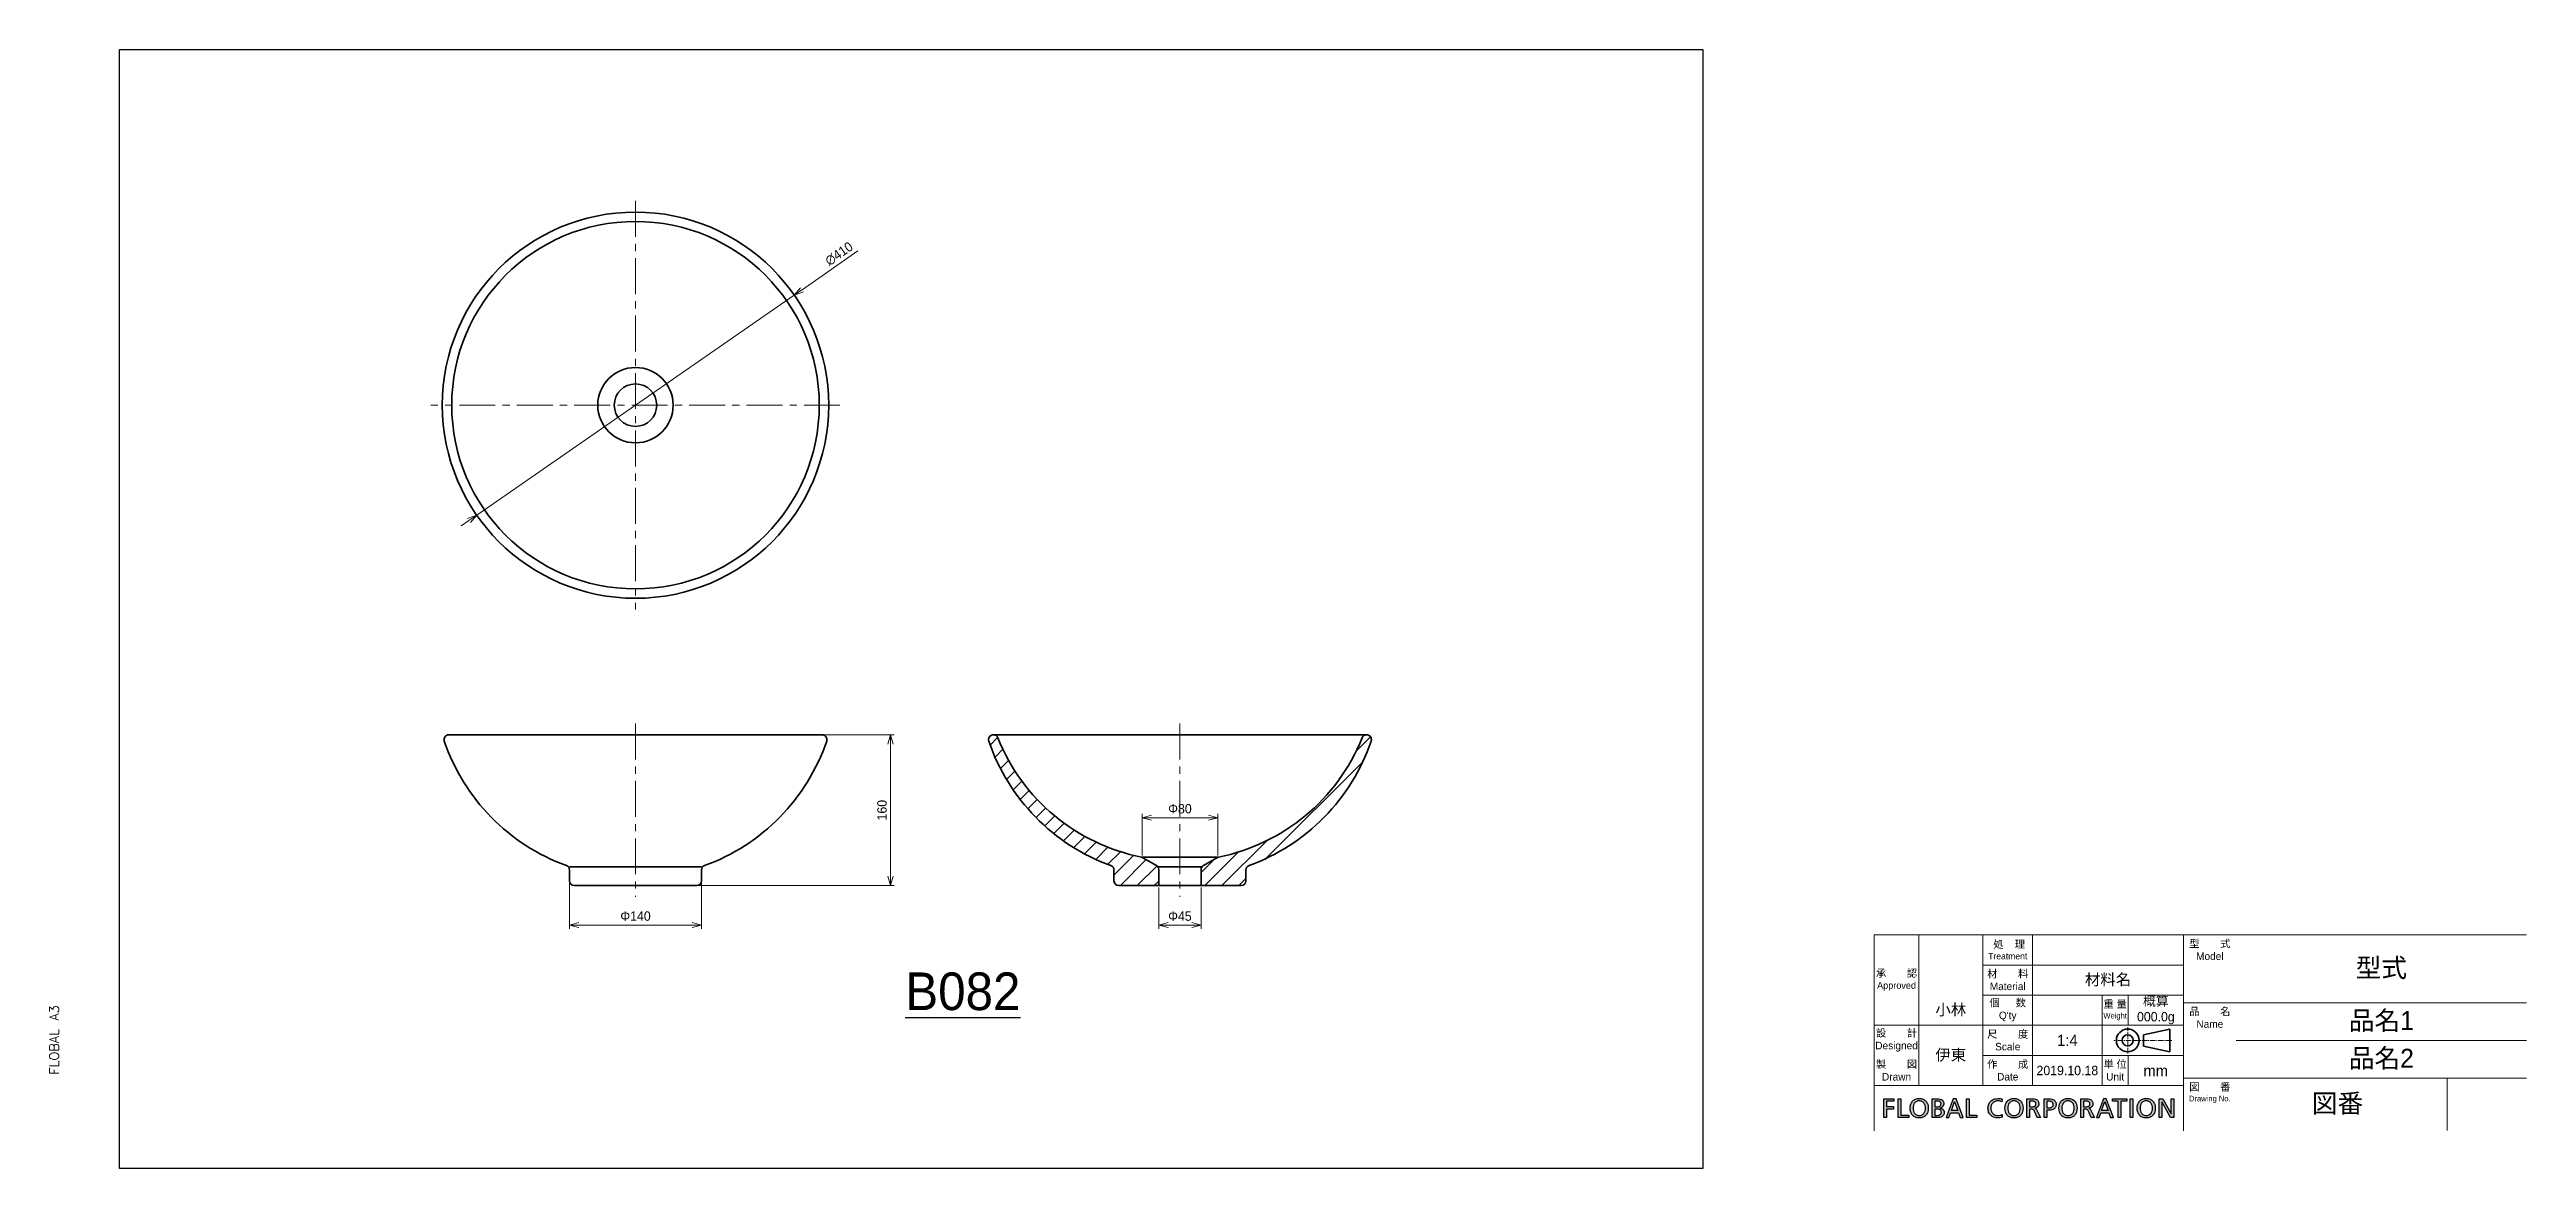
# Model space of a CAD drawing. Header units: millimetres. Extents: x 1926 to 4554, y 0 to 1188.
import ezdxf

# ---------------------------------------------------------------- set-up
doc = ezdxf.new("R2010")
doc.units = ezdxf.units.MM
doc.header["$LTSCALE"] = 0.3
doc.linetypes.add('CENTER', pattern=[50.8, 31.75, -6.35, 6.35, -6.35])
doc.linetypes.add('CENTER2', pattern=[28.575, 19.05, -3.175, 3.175, -3.175])
for name, color, linetype, lineweight in [('HATCH', 54, 'Continuous', 9), ('TEXT', 7, 'Continuous', 25), ('中心線', 4, 'CENTER', 18), ('中心線x.5', 4, 'CENTER2', 18), ('実線', 3, 'Continuous', 35), ('寸法', 2, 'Continuous', 18), ('細線', 7, 'Continuous', 18)]:
    doc.layers.add(name, color=color, linetype=linetype, lineweight=lineweight)
doc.layers.add('HOJO', color=8, linetype='Continuous', lineweight=13, plot=False)
doc.styles.add('MS Pゴシック', font='')
doc.styles.get("Standard").update_dxf_attribs({"font": 'txt.shx', "bigfont": 'bigfont.shx'})
doc.styles.get('MS Pゴシック').set_extended_font_data('MS PGothic')
doc.dimstyles.new('MyDim S＝1：4', dxfattribs={"dimtxt": 2.5, "dimasz": 2.5, "dimexe": 1, "dimexo": 0.5, "dimgap": 1, "dimtad": 3, "dimdsep": 46, "dimtxsty": 'MS Pゴシック', "dimblk": 'OPEN30', "dimcen": 0, "dimclrd": 256, "dimclre": 256, "dimclrt": 256, "dimazin": 2, "dimtfac": 1, "dimtmove": 0, "dimatfit": 3, "dimldrblk": 'OPEN30', "dimfxl": 1, "dimlwd": 18, "dimlwe": 18, "dimarcsym": 0})
pattern_1 = [(45, (0, 111.977), (-8.980256, 8.980256), [])]

msp = doc.modelspace()

# ---------------------------------------------------------------- texts
at = {"layer": 'Defpoints'}
msp.add_text('FLOBAL A3', height=10, rotation=90, dxfattribs=at).set_placement((1935.81, 99.583))
at = {"layer": 'HOJO', "attachment_point": 5}
for s, insert, char_height, width in [('{\\fＭＳ Ｐ明朝|b0|i0|c128|p18;型式}', (4400.154, 212), 20, 308), ('{\\fMS PMincho|b0|i0|c128|p18;材料名}', (4110.154, 200), 12, 160), ('{\\fＭＳ Ｐ明朝|b0|i0|c128|p18;品名1}', (4400.154, 156), 20, 308), ('{\\fＭＳ Ｐ明朝|b0|i0|c128|p18;品名2}', (4400.154, 116), 20, 308), ('{\\fＭＳ Ｐ明朝|b0|i0|c128|p18;図番}', (4353.691, 68.107), 20, 232.48901)]:
    msp.add_mtext(s, dxfattribs=dict(at, insert=insert, char_height=char_height, width=width))
at = {"layer": 'TEXT', "insert": (2894.964, 187.844), "char_height": 40, "width": 188.55958, "attachment_point": 5, "style": 'MS Pゴシック'}
msp.add_mtext('{\\LB082}', dxfattribs=at)
at = {"layer": 'TEXT', "attachment_point": 5}
for s, insert, char_height, width in [('{\\fMS PMincho|b0|i0|c128|p18;概算000.0g}', (4160.88, 168), 10, 58.54857), ('{\\fMS PMincho|b0|i0|c128|p18;小林}', (3943.29, 168), 12, 67.95215), ('{\\fMS PMincho|b0|i0|c128|p18;伊東}', (3943.29, 120), 12, 67.95215), ('{\\fMS PMincho|b0|i0|c128|p18;2019.10.18}', (4066.96, 104), 10, 73.61143), ('{\\fMS PMincho|b0|i0|c128|p18;mm}', (4160.783, 103.715), 12, 58.7416)]:
    msp.add_mtext(s, dxfattribs=dict(at, insert=insert, char_height=char_height, width=width))
at = {"layer": '細線', "attachment_point": 5}
for s, insert, char_height, width in [('{\\fMS UI Gothic|b0|i0|c128|p50; 処    理\\H0.85x;Treatment}', (4003.71, 232), 8, 52.88785), ('{\\fMS UI Gothic|b0|i0|c128|p2;型\u3000\u3000式\\P\\fMS UI Gothic|b0|i0|c128|p50;Model}', (4218.154, 232), 8, 56), ('{\\fMS UI Gothic|b0|i0|c128|p50;承\u3000\u3000認\\P\\H0.9x;Approved}', (3885.734, 200), 8, 47.16), ('{\\fMS UI Gothic|b0|i0|c128|p2;材\u3000\u3000料\\PMaterial}', (4003.71, 200), 8, 52.88785), ("{\\fMS UI Gothic|b0|i0|c128|p2;個  \u3000数Q'ty}", (4003.71, 168), 8, 52.88785), ('{\\fMS UI Gothic|b0|i0|c128|p50;重 量\\H0.7502x;Weight\\H1.333x; }', (4117.685, 168), 7.998, 27.84), ('{\\fMS UI Gothic|b0|i0|c128|p2;品\u3000\u3000名\\fMS UI Gothic|b0|i0|c128|p50;Name}', (4218.154, 160), 8, 56), ('{\\fMS UI Gothic|b0|i0|c128|p2;設\u3000\u3000計Designed}', (3885.734, 136), 8, 47.16), ('{\\fMS UI Gothic|b0|i0|c128|p50;尺\u3000\u3000度Scale}', (4003.71, 136), 8, 52.88785), ('{\\fMS PMincho|b0|i0|c128|p18;1:4}', (4066.96, 136), 12, 73.61143), ('{\\fMS UI Gothic|b0|i0|c128|p2;製\u3000\u3000図Drawn}', (3885.734, 104), 8, 47.16), ('{\\fMS UI Gothic|b0|i0|c128|p2;作\u3000\u3000成Date}', (4003.71, 104), 8, 52.88785), ('{\\fMS UI Gothic|b0|i0|c128|p50;単 位\\P\\H1x;Unit}', (4117.685, 104), 7.998, 27.84), ('{\\fMS UI Gothic|b0|i0|c128|p50;図\u3000\u3000番\\fMS UI Gothic|b0|i0|c128|p2;\\P\\fMS UI Gothic|b0|i0|c128|p50;\\H0.75x;Drawing No.}', (4218.154, 80), 8, 56)]:
    msp.add_mtext(s, dxfattribs=dict(at, insert=insert, char_height=char_height, width=width))

# ---------------------------------------------------------------- blocks, each defined once
blk = doc.blocks.new('FLOBAL CORPORATIOM')
at = {"layer": 'TEXT'}
h = blk.add_hatch(color=256, dxfattribs=at)
h.paths.add_polyline_path([(16.86, 1.72), (16.79, 1.86), (16.7, 1.99), (16.6, 2.1), (16.48, 2.19), (16.35, 2.27), (16.21, 2.34), (16.06, 2.39), (15.73, 2.46), (15.01, 2.5), (13.79, 2.5), (13.79, -2.5), (14.5, -2.5), (14.5, -0.28), (14.93, -0.28), (15.19, -0.29), (15.3, -0.31), (15.36, -0.32), (15.41, -0.34), (15.46, -0.37), (15.51, -0.4), (15.55, -0.44), (15.6, -0.48), (15.69, -0.61), (15.77, -0.77), (16.54, -2.5), (17.35, -2.5), (16.41, -0.51), (16.3, -0.31), (16.25, -0.24), (16.19, -0.17), (16.13, -0.12), (16.07, -0.08), (15.92, -0.01), (15.92, 0.01), (16.13, 0.06), (16.33, 0.14), (16.5, 0.25), (16.65, 0.39), (16.72, 0.46), (16.78, 0.54), (16.83, 0.63), (16.87, 0.73), (16.91, 0.82), (16.93, 0.93), (16.95, 1.03), (16.95, 1.15), (16.94, 1.36), (16.91, 1.55)])
h.paths.add_polyline_path([(14.5, 1.87), (15.19, 1.87), (15.42, 1.86), (15.62, 1.82), (15.71, 1.79), (15.8, 1.76), (15.87, 1.72), (15.94, 1.67), (16, 1.62), (16.05, 1.56), (16.09, 1.5), (16.13, 1.44), (16.16, 1.37), (16.18, 1.29), (16.19, 1.21), (16.19, 1.13), (16.19, 1.04), (16.17, 0.96), (16.15, 0.88), (16.12, 0.81), (16.08, 0.74), (16.03, 0.67), (15.97, 0.61), (15.91, 0.56), (15.83, 0.51), (15.75, 0.47), (15.57, 0.41), (15.35, 0.36), (15.11, 0.35), (14.5, 0.35)], flags=16)
h.paths.add_polyline_path([(-37.77, -0.22), (-35.91, -0.22), (-35.91, 0.41), (-37.77, 0.41), (-37.77, 1.87), (-35.83, 1.87), (-35.83, 2.5), (-38.48, 2.5), (-38.48, -2.5), (-37.77, -2.5)])
h.paths.add_polyline_path([(-34.69, -2.5), (-31.88, -2.5), (-31.88, -1.87), (-33.97, -1.87), (-33.97, 2.5), (-34.69, 2.5)])
h.paths.add_polyline_path([(-30.34, 2.28), (-30.53, 2.16), (-30.71, 2.01), (-30.88, 1.85), (-31.02, 1.67), (-31.15, 1.47), (-31.26, 1.26), (-31.35, 1.03), (-31.47, 0.54), (-31.51, 0), (-31.47, -0.55), (-31.35, -1.04), (-31.26, -1.27), (-31.15, -1.49), (-31.03, -1.68), (-30.88, -1.86), (-30.72, -2.02), (-30.54, -2.17), (-30.34, -2.29), (-30.12, -2.4), (-29.89, -2.48), (-29.65, -2.54), (-29.38, -2.57), (-29.1, -2.59), (-28.83, -2.57), (-28.56, -2.54), (-28.32, -2.48), (-28.09, -2.4), (-27.87, -2.29), (-27.67, -2.17), (-27.49, -2.02), (-27.33, -1.86), (-27.18, -1.68), (-27.06, -1.49), (-26.95, -1.27), (-26.86, -1.04), (-26.74, -0.55), (-26.7, 0), (-26.74, 0.54), (-26.86, 1.03), (-26.95, 1.26), (-27.06, 1.47), (-27.19, 1.67), (-27.33, 1.85), (-27.5, 2.01), (-27.68, 2.16), (-27.87, 2.28), (-28.09, 2.39), (-28.32, 2.47), (-28.57, 2.54), (-28.83, 2.57), (-29.1, 2.59), (-29.38, 2.57), (-29.64, 2.54), (-29.89, 2.47), (-30.12, 2.39)])
h.paths.add_polyline_path([(-29.83, 1.8), (-29.67, 1.86), (-29.49, 1.92), (-29.31, 1.95), (-29.1, 1.96), (-28.9, 1.94), (-28.72, 1.91), (-28.54, 1.86), (-28.38, 1.79), (-28.23, 1.7), (-28.1, 1.6), (-27.98, 1.49), (-27.87, 1.36), (-27.77, 1.22), (-27.69, 1.06), (-27.56, 0.73), (-27.48, 0.38), (-27.46, 0), (-27.48, -0.37), (-27.55, -0.73), (-27.67, -1.06), (-27.75, -1.21), (-27.85, -1.35), (-27.96, -1.48), (-28.08, -1.6), (-28.21, -1.7), (-28.36, -1.79), (-28.52, -1.86), (-28.7, -1.91), (-28.9, -1.94), (-29.1, -1.96), (-29.31, -1.94), (-29.51, -1.91), (-29.69, -1.86), (-29.85, -1.79), (-30, -1.7), (-30.13, -1.6), (-30.25, -1.48), (-30.36, -1.35), (-30.45, -1.21), (-30.54, -1.06), (-30.66, -0.73), (-30.73, -0.37), (-30.75, 0), (-30.73, 0.38), (-30.65, 0.74), (-30.52, 1.07), (-30.44, 1.22), (-30.34, 1.36), (-30.23, 1.49), (-30.11, 1.61), (-29.98, 1.71)], flags=16)
h.paths.add_polyline_path([(-25.71, -2.5), (-24.38, -2.5), (-24.01, -2.49), (-23.65, -2.44), (-23.33, -2.36), (-23.18, -2.31), (-23.04, -2.24), (-22.92, -2.16), (-22.81, -2.06), (-22.71, -1.95), (-22.63, -1.83), (-22.56, -1.69), (-22.51, -1.53), (-22.48, -1.36), (-22.47, -1.17), (-22.48, -1.04), (-22.5, -0.92), (-22.52, -0.8), (-22.56, -0.69), (-22.61, -0.59), (-22.66, -0.49), (-22.73, -0.41), (-22.8, -0.32), (-22.88, -0.25), (-22.97, -0.19), (-23.06, -0.13), (-23.17, -0.08), (-23.39, 0), (-23.63, 0.04), (-23.63, 0.05), (-23.41, 0.12), (-23.21, 0.21), (-23.03, 0.31), (-22.95, 0.38), (-22.88, 0.45), (-22.82, 0.52), (-22.76, 0.6), (-22.71, 0.69), (-22.68, 0.79), (-22.64, 0.89), (-22.62, 1), (-22.6, 1.24), (-22.61, 1.41), (-22.64, 1.56), (-22.68, 1.7), (-22.73, 1.83), (-22.8, 1.94), (-22.88, 2.04), (-22.98, 2.14), (-23.09, 2.22), (-23.21, 2.29), (-23.35, 2.34), (-23.65, 2.43), (-23.98, 2.48), (-24.36, 2.5), (-25.71, 2.5)])
h.paths.add_polyline_path([(-25, 1.91), (-24.24, 1.91), (-24.08, 1.9), (-23.92, 1.88), (-23.77, 1.83), (-23.69, 1.8), (-23.63, 1.76), (-23.56, 1.72), (-23.5, 1.66), (-23.45, 1.6), (-23.4, 1.53), (-23.37, 1.46), (-23.34, 1.37), (-23.32, 1.27), (-23.32, 1.17), (-23.33, 1.04), (-23.35, 0.92), (-23.38, 0.82), (-23.42, 0.73), (-23.48, 0.65), (-23.54, 0.59), (-23.62, 0.53), (-23.7, 0.49), (-23.79, 0.45), (-23.89, 0.42), (-24.11, 0.39), (-24.6, 0.37), (-25, 0.37)], flags=16)
h.paths.add_polyline_path([(-25, -0.22), (-24.53, -0.22), (-24.07, -0.25), (-23.85, -0.3), (-23.75, -0.33), (-23.65, -0.37), (-23.56, -0.42), (-23.48, -0.48), (-23.41, -0.56), (-23.35, -0.64), (-23.3, -0.73), (-23.26, -0.84), (-23.24, -0.97), (-23.23, -1.1), (-23.24, -1.22), (-23.26, -1.33), (-23.29, -1.43), (-23.33, -1.51), (-23.39, -1.59), (-23.45, -1.66), (-23.52, -1.71), (-23.6, -1.76), (-23.69, -1.8), (-23.79, -1.83), (-23.99, -1.88), (-24.46, -1.91), (-25, -1.91)], flags=16)
h.paths.add_polyline_path([(-21.97, -2.5), (-21.22, -2.5), (-20.78, -1.24), (-18.67, -1.24), (-18.23, -2.5), (-17.45, -2.5), (-19.32, 2.5), (-20.08, 2.5)])
h.paths.add_polyline_path([(-19.72, 1.78), (-18.88, -0.65), (-20.57, -0.65)], flags=16)
h.paths.add_polyline_path([(-15.89, 2.5), (-16.6, 2.5), (-16.6, -2.5), (-13.8, -2.5), (-13.8, -1.87), (-15.89, -1.87)])
h.paths.add_polyline_path([(-9.04, 2.47), (-9.29, 2.39), (-9.52, 2.29), (-9.74, 2.17), (-9.94, 2.03), (-10.13, 1.87), (-10.29, 1.69), (-10.44, 1.5), (-10.57, 1.29), (-10.68, 1.07), (-10.76, 0.83), (-10.82, 0.57), (-10.86, 0.3), (-10.87, 0.02), (-10.86, -0.27), (-10.83, -0.55), (-10.77, -0.81), (-10.69, -1.06), (-10.58, -1.29), (-10.46, -1.5), (-10.31, -1.7), (-10.15, -1.88), (-9.97, -2.04), (-9.77, -2.18), (-9.55, -2.3), (-9.32, -2.4), (-9.07, -2.48), (-8.81, -2.54), (-8.24, -2.59), (-7.7, -2.56), (-7.4, -2.5), (-7.1, -2.41), (-7.14, -1.71), (-7.25, -1.77), (-7.37, -1.81), (-7.65, -1.89), (-7.95, -1.94), (-8.23, -1.96), (-8.42, -1.95), (-8.61, -1.92), (-8.79, -1.88), (-8.96, -1.82), (-9.13, -1.74), (-9.28, -1.65), (-9.43, -1.54), (-9.56, -1.42), (-9.68, -1.28), (-9.79, -1.14), (-9.89, -0.97), (-9.97, -0.8), (-10.03, -0.62), (-10.08, -0.42), (-10.11, -0.22), (-10.12, 0), (-10.11, 0.21), (-10.08, 0.41), (-10.04, 0.6), (-9.98, 0.78), (-9.9, 0.95), (-9.81, 1.11), (-9.71, 1.26), (-9.59, 1.4), (-9.46, 1.52), (-9.31, 1.63), (-9.15, 1.73), (-8.98, 1.81), (-8.8, 1.87), (-8.61, 1.92), (-8.41, 1.95), (-8.2, 1.96, -0.133027), (-7.16, 1.68), (-7.11, 2.37, 0.10488), (-8.23, 2.59), (-8.78, 2.53)])
h.paths.add_polyline_path([(-5.39, 2.16), (-5.57, 2.01), (-5.73, 1.85), (-5.88, 1.67), (-6.01, 1.47), (-6.11, 1.26), (-6.2, 1.03), (-6.33, 0.54), (-6.37, 0), (-6.33, -0.55), (-6.2, -1.04), (-6.12, -1.27), (-6.01, -1.49), (-5.88, -1.68), (-5.74, -1.86), (-5.57, -2.02), (-5.39, -2.17), (-5.19, -2.29), (-4.98, -2.4), (-4.75, -2.48), (-4.5, -2.54), (-4.24, -2.57), (-3.96, -2.59), (-3.68, -2.57), (-3.42, -2.54), (-3.17, -2.48), (-2.94, -2.4), (-2.73, -2.29), (-2.53, -2.17), (-2.35, -2.02), (-2.18, -1.86), (-2.04, -1.68), (-1.91, -1.49), (-1.8, -1.27), (-1.71, -1.04), (-1.59, -0.55), (-1.55, 0), (-1.59, 0.54), (-1.71, 1.03), (-1.8, 1.26), (-1.91, 1.47), (-2.04, 1.67), (-2.19, 1.85), (-2.35, 2.01), (-2.53, 2.16), (-2.73, 2.28), (-2.94, 2.39), (-3.17, 2.47), (-3.42, 2.54), (-3.68, 2.57), (-3.96, 2.59), (-4.24, 2.57), (-4.5, 2.54), (-4.75, 2.47), (-4.98, 2.39), (-5.19, 2.28)])
h.paths.add_polyline_path([(-4.83, 1.71), (-4.68, 1.8), (-4.52, 1.86), (-4.35, 1.92), (-4.16, 1.95), (-3.96, 1.96), (-3.76, 1.94), (-3.57, 1.91), (-3.4, 1.86), (-3.24, 1.79), (-3.09, 1.7), (-2.95, 1.6), (-2.83, 1.49), (-2.72, 1.36), (-2.63, 1.22), (-2.54, 1.06), (-2.41, 0.73), (-2.34, 0.38), (-2.31, 0), (-2.34, -0.37), (-2.41, -0.73), (-2.53, -1.06), (-2.61, -1.21), (-2.7, -1.35), (-2.81, -1.48), (-2.93, -1.6), (-3.07, -1.7), (-3.22, -1.79), (-3.38, -1.86), (-3.56, -1.91), (-3.75, -1.94), (-3.96, -1.96), (-4.17, -1.94), (-4.36, -1.91), (-4.54, -1.86), (-4.7, -1.79), (-4.85, -1.7), (-4.99, -1.6), (-5.11, -1.48), (-5.22, -1.35), (-5.31, -1.21), (-5.39, -1.06), (-5.51, -0.73), (-5.58, -0.37), (-5.61, 0), (-5.58, 0.38), (-5.5, 0.74), (-5.38, 1.07), (-5.29, 1.22), (-5.2, 1.36), (-5.09, 1.49), (-4.97, 1.61)], flags=16)
h.paths.add_polyline_path([(-0.54, -2.5), (0.17, -2.5), (0.17, -0.28), (0.6, -0.28), (0.86, -0.29), (0.98, -0.31), (1.03, -0.32), (1.08, -0.34), (1.13, -0.37), (1.18, -0.4), (1.23, -0.44), (1.27, -0.48), (1.36, -0.61), (1.44, -0.77), (2.21, -2.5), (3.03, -2.5), (2.08, -0.51), (1.97, -0.31), (1.92, -0.24), (1.86, -0.17), (1.81, -0.12), (1.74, -0.08), (1.59, -0.01), (1.59, 0.01), (1.8, 0.06), (2, 0.14), (2.17, 0.25), (2.33, 0.39), (2.39, 0.46), (2.45, 0.54), (2.5, 0.63), (2.54, 0.73), (2.58, 0.82), (2.6, 0.93), (2.62, 1.03), (2.62, 1.15), (2.61, 1.36), (2.58, 1.55), (2.53, 1.72), (2.46, 1.86), (2.37, 1.99), (2.27, 2.1), (2.15, 2.19), (2.02, 2.27), (1.88, 2.34), (1.73, 2.39), (1.4, 2.46), (0.68, 2.5), (-0.54, 2.5)])
h.paths.add_polyline_path([(0.17, 1.87), (0.86, 1.87), (1.09, 1.86), (1.3, 1.82), (1.39, 1.79), (1.47, 1.76), (1.54, 1.72), (1.61, 1.67), (1.67, 1.62), (1.72, 1.56), (1.76, 1.5), (1.8, 1.44), (1.83, 1.37), (1.85, 1.29), (1.86, 1.21), (1.86, 1.13), (1.86, 1.04), (1.85, 0.96), (1.82, 0.88), (1.79, 0.81), (1.75, 0.74), (1.7, 0.67), (1.64, 0.61), (1.58, 0.56), (1.51, 0.51), (1.42, 0.47), (1.24, 0.41), (1.02, 0.36), (0.78, 0.35), (0.17, 0.35)], flags=16)
h.paths.add_polyline_path([(4.01, -2.5), (4.73, -2.5), (4.73, -0.5), (5.43, -0.5), (5.77, -0.48), (6.09, -0.42), (6.39, -0.32), (6.53, -0.25), (6.66, -0.17), (6.77, -0.07), (6.88, 0.04), (6.97, 0.16), (7.05, 0.3), (7.12, 0.45), (7.16, 0.62), (7.19, 0.8), (7.2, 1), (7.19, 1.21), (7.16, 1.39), (7.12, 1.56), (7.05, 1.72), (6.97, 1.85), (6.88, 1.98), (6.77, 2.08), (6.65, 2.18), (6.51, 2.26), (6.37, 2.33), (6.05, 2.43), (5.7, 2.48), (5.32, 2.5), (4.01, 2.5)])
h.paths.add_polyline_path([(4.73, 1.87), (5.34, 1.87), (5.51, 1.86), (5.7, 1.82), (5.88, 1.76), (6.06, 1.68), (6.14, 1.62), (6.21, 1.56), (6.28, 1.49), (6.33, 1.41), (6.38, 1.32), (6.41, 1.23), (6.43, 1.12), (6.44, 1.01), (6.44, 0.89), (6.42, 0.78), (6.39, 0.68), (6.35, 0.59), (6.3, 0.51), (6.24, 0.44), (6.18, 0.38), (6.11, 0.32), (6.03, 0.27), (5.95, 0.23), (5.78, 0.17), (5.61, 0.14), (5.44, 0.13), (4.73, 0.13)], flags=16)
h.paths.add_polyline_path([(8.94, 2.16), (8.76, 2.01), (8.59, 1.85), (8.45, 1.67), (8.32, 1.47), (8.21, 1.26), (8.12, 1.03), (8, 0.54), (7.96, 0), (8, -0.55), (8.12, -1.04), (8.21, -1.27), (8.32, -1.49), (8.45, -1.68), (8.59, -1.86), (8.76, -2.02), (8.94, -2.17), (9.13, -2.29), (9.35, -2.4), (9.58, -2.48), (9.83, -2.54), (10.09, -2.57), (10.37, -2.59), (10.65, -2.57), (10.91, -2.54), (11.16, -2.48), (11.39, -2.4), (11.6, -2.29), (11.8, -2.17), (11.98, -2.02), (12.14, -1.86), (12.29, -1.68), (12.42, -1.49), (12.52, -1.27), (12.61, -1.04), (12.73, -0.55), (12.77, 0), (12.73, 0.54), (12.61, 1.03), (12.52, 1.26), (12.41, 1.47), (12.29, 1.67), (12.14, 1.85), (11.98, 2.01), (11.8, 2.16), (11.6, 2.28), (11.38, 2.39), (11.15, 2.47), (10.91, 2.54), (10.65, 2.57), (10.37, 2.59), (10.09, 2.57), (9.83, 2.54), (9.58, 2.47), (9.35, 2.39), (9.14, 2.28)])
h.paths.add_polyline_path([(9.36, 1.61), (9.5, 1.71), (9.65, 1.8), (9.81, 1.86), (9.98, 1.92), (10.17, 1.95), (10.37, 1.96), (10.57, 1.94), (10.76, 1.91), (10.93, 1.86), (11.09, 1.79), (11.24, 1.7), (11.37, 1.6), (11.5, 1.49), (11.61, 1.36), (11.7, 1.22), (11.79, 1.06), (11.91, 0.73), (11.99, 0.38), (12.02, 0), (11.99, -0.37), (11.92, -0.73), (11.8, -1.06), (11.72, -1.21), (11.62, -1.35), (11.52, -1.48), (11.4, -1.6), (11.26, -1.7), (11.11, -1.79), (10.95, -1.86), (10.77, -1.91), (10.58, -1.94), (10.37, -1.96), (10.16, -1.94), (9.97, -1.91), (9.79, -1.86), (9.62, -1.79), (9.47, -1.7), (9.34, -1.6), (9.22, -1.48), (9.11, -1.35), (9.02, -1.21), (8.94, -1.06), (8.82, -0.73), (8.74, -0.37), (8.72, 0), (8.75, 0.38), (8.82, 0.74), (8.95, 1.07), (9.03, 1.22), (9.13, 1.36), (9.24, 1.49)], flags=16)
h.paths.add_polyline_path([(17.88, -2.5), (18.63, -2.5), (19.07, -1.24), (21.18, -1.24), (21.62, -2.5), (22.4, -2.5), (20.53, 2.5), (19.78, 2.5)])
h.paths.add_polyline_path([(20.13, 1.78), (20.98, -0.65), (19.28, -0.65)], flags=16)
h.paths.add_polyline_path([(23.68, 1.87), (23.68, -2.5), (24.4, -2.5), (24.4, 1.87), (25.95, 1.87), (25.95, 2.5), (22.13, 2.5), (22.13, 1.87)])
h.paths.add_polyline_path([(27.56, 2.5), (26.85, 2.5), (26.85, -2.5), (27.56, -2.5)])
h.paths.add_polyline_path([(32.55, 2.16), (32.35, 2.28), (32.14, 2.39), (31.91, 2.47), (31.66, 2.54), (31.4, 2.57), (31.12, 2.59), (30.84, 2.57), (30.58, 2.54), (30.33, 2.47), (30.1, 2.39), (29.89, 2.28), (29.69, 2.16), (29.51, 2.01), (29.35, 1.85), (29.2, 1.67), (29.07, 1.47), (28.97, 1.26), (28.88, 1.03), (28.75, 0.54), (28.71, 0), (28.75, -0.55), (28.88, -1.04), (28.96, -1.27), (29.07, -1.49), (29.2, -1.68), (29.34, -1.86), (29.51, -2.02), (29.69, -2.17), (29.89, -2.29), (30.1, -2.4), (30.33, -2.48), (30.58, -2.54), (30.84, -2.57), (31.12, -2.59), (31.4, -2.57), (31.66, -2.54), (31.91, -2.48), (32.14, -2.4), (32.35, -2.29), (32.55, -2.17), (32.73, -2.02), (32.9, -1.86), (33.04, -1.68), (33.17, -1.49), (33.28, -1.27), (33.37, -1.04), (33.49, -0.55), (33.53, 0), (33.49, 0.54), (33.36, 1.03), (33.27, 1.26), (33.17, 1.47), (33.04, 1.67), (32.89, 1.85), (32.73, 2.01)])
h.paths.add_polyline_path([(32.13, 1.6), (32.25, 1.49), (32.36, 1.36), (32.45, 1.22), (32.54, 1.06), (32.67, 0.73), (32.74, 0.38), (32.77, 0), (32.74, -0.37), (32.67, -0.73), (32.55, -1.06), (32.47, -1.21), (32.38, -1.35), (32.27, -1.48), (32.15, -1.6), (32.01, -1.7), (31.86, -1.79), (31.7, -1.86), (31.52, -1.91), (31.33, -1.94), (31.12, -1.96), (30.91, -1.94), (30.72, -1.91), (30.54, -1.86), (30.38, -1.79), (30.23, -1.7), (30.09, -1.6), (29.97, -1.48), (29.86, -1.35), (29.77, -1.21), (29.69, -1.06), (29.57, -0.73), (29.5, -0.37), (29.47, 0), (29.5, 0.38), (29.58, 0.74), (29.7, 1.07), (29.79, 1.22), (29.88, 1.36), (29.99, 1.49), (30.11, 1.61), (30.25, 1.71), (30.4, 1.8), (30.56, 1.86), (30.73, 1.92), (30.92, 1.95), (31.12, 1.96), (31.32, 1.94), (31.51, 1.91), (31.68, 1.86), (31.84, 1.79), (31.99, 1.7)], flags=16)
h.paths.add_polyline_path([(34.57, 2.5), (34.57, -2.5), (35.29, -2.5), (35.29, 1.61), (35.3, 1.61), (37.57, -2.5), (38.48, -2.5), (38.48, 2.5), (37.77, 2.5), (37.77, -1.53), (37.75, -1.53), (35.55, 2.5)])
for points in [[(-38.48, 2.5), (-35.83, 2.5), (-35.83, 1.87), (-37.77, 1.87), (-37.77, 0.41), (-35.91, 0.41), (-35.91, -0.22), (-37.77, -0.22), (-37.77, -2.5), (-38.48, -2.5), (-38.48, 2.5)], [(-34.69, 2.5), (-33.97, 2.5), (-33.97, -1.87), (-31.88, -1.87), (-31.88, -2.5), (-34.69, -2.5), (-34.69, 2.5)], [(-29.1, 2.59), (-28.83, 2.57), (-28.57, 2.54), (-28.32, 2.47), (-28.09, 2.39), (-27.87, 2.28), (-27.68, 2.16), (-27.5, 2.01), (-27.33, 1.85), (-27.19, 1.67), (-27.06, 1.47), (-26.95, 1.26), (-26.86, 1.03), (-26.74, 0.54), (-26.7, 0), (-26.74, -0.55), (-26.86, -1.04), (-26.95, -1.27), (-27.06, -1.49), (-27.18, -1.68), (-27.33, -1.86), (-27.49, -2.02), (-27.67, -2.17), (-27.87, -2.29), (-28.09, -2.4), (-28.32, -2.48), (-28.56, -2.54), (-28.83, -2.57), (-29.1, -2.59), (-29.38, -2.57), (-29.65, -2.54), (-29.89, -2.48), (-30.12, -2.4), (-30.34, -2.29), (-30.54, -2.17), (-30.72, -2.02), (-30.88, -1.86), (-31.03, -1.68), (-31.15, -1.49), (-31.26, -1.27), (-31.35, -1.04), (-31.47, -0.55), (-31.51, 0), (-31.47, 0.54), (-31.35, 1.03), (-31.26, 1.26), (-31.15, 1.47), (-31.02, 1.67), (-30.88, 1.85), (-30.71, 2.01), (-30.53, 2.16), (-30.34, 2.28), (-30.12, 2.39), (-29.89, 2.47), (-29.64, 2.54), (-29.38, 2.57), (-29.1, 2.59)], [(-29.1, -1.96), (-28.9, -1.94), (-28.7, -1.91), (-28.52, -1.86), (-28.36, -1.79), (-28.21, -1.7), (-28.08, -1.6), (-27.96, -1.48), (-27.85, -1.35), (-27.75, -1.21), (-27.67, -1.06), (-27.55, -0.73), (-27.48, -0.37), (-27.46, 0), (-27.48, 0.38), (-27.56, 0.73), (-27.69, 1.06), (-27.77, 1.22), (-27.87, 1.36), (-27.98, 1.49), (-28.1, 1.6), (-28.23, 1.7), (-28.38, 1.79), (-28.54, 1.86), (-28.72, 1.91), (-28.9, 1.94), (-29.1, 1.96), (-29.31, 1.95), (-29.49, 1.92), (-29.67, 1.86), (-29.83, 1.8), (-29.98, 1.71), (-30.11, 1.61), (-30.23, 1.49), (-30.34, 1.36), (-30.44, 1.22), (-30.52, 1.07), (-30.65, 0.74), (-30.73, 0.38), (-30.75, 0), (-30.73, -0.37), (-30.66, -0.73), (-30.54, -1.06), (-30.45, -1.21), (-30.36, -1.35), (-30.25, -1.48), (-30.13, -1.6), (-30, -1.7), (-29.85, -1.79), (-29.69, -1.86), (-29.51, -1.91), (-29.31, -1.94), (-29.1, -1.96)], [(-25.71, 2.5), (-24.36, 2.5), (-23.98, 2.48), (-23.65, 2.43), (-23.35, 2.34), (-23.21, 2.29), (-23.09, 2.22), (-22.98, 2.14), (-22.88, 2.04), (-22.8, 1.94), (-22.73, 1.83), (-22.68, 1.7), (-22.64, 1.56), (-22.61, 1.41), (-22.6, 1.24), (-22.62, 1), (-22.64, 0.89), (-22.68, 0.79), (-22.71, 0.69), (-22.76, 0.6), (-22.82, 0.52), (-22.88, 0.45), (-22.95, 0.38), (-23.03, 0.31), (-23.21, 0.21), (-23.41, 0.12), (-23.63, 0.05), (-23.63, 0.04), (-23.39, 0), (-23.17, -0.08), (-23.06, -0.13), (-22.97, -0.19), (-22.88, -0.25), (-22.8, -0.32), (-22.73, -0.41), (-22.66, -0.49), (-22.61, -0.59), (-22.56, -0.69), (-22.52, -0.8), (-22.5, -0.92), (-22.48, -1.04), (-22.47, -1.17), (-22.48, -1.36), (-22.51, -1.53), (-22.56, -1.69), (-22.63, -1.83), (-22.71, -1.95), (-22.81, -2.06), (-22.92, -2.16), (-23.04, -2.24), (-23.18, -2.31), (-23.33, -2.36), (-23.65, -2.44), (-24.01, -2.49), (-24.38, -2.5), (-25.71, -2.5), (-25.71, 2.5)], [(-25, 0.37), (-24.6, 0.37), (-24.11, 0.39), (-23.89, 0.42), (-23.79, 0.45), (-23.7, 0.49), (-23.62, 0.53), (-23.54, 0.59), (-23.48, 0.65), (-23.42, 0.73), (-23.38, 0.82), (-23.35, 0.92), (-23.33, 1.04), (-23.32, 1.17), (-23.32, 1.27), (-23.34, 1.37), (-23.37, 1.46), (-23.4, 1.53), (-23.45, 1.6), (-23.5, 1.66), (-23.56, 1.72), (-23.63, 1.76), (-23.69, 1.8), (-23.77, 1.83), (-23.92, 1.88), (-24.08, 1.9), (-24.24, 1.91), (-25, 1.91), (-25, 0.37)], [(-18.23, -2.5), (-17.45, -2.5), (-19.32, 2.5), (-20.08, 2.5), (-21.97, -2.5), (-21.22, -2.5), (-20.78, -1.24), (-18.67, -1.24), (-18.23, -2.5)], [(-20.57, -0.65), (-19.72, 1.78), (-18.88, -0.65), (-20.57, -0.65)], [(-16.6, 2.5), (-15.89, 2.5), (-15.89, -1.87), (-13.8, -1.87), (-13.8, -2.5), (-16.6, -2.5), (-16.6, 2.5)], [(-3.96, 2.59), (-3.68, 2.57), (-3.42, 2.54), (-3.17, 2.47), (-2.94, 2.39), (-2.73, 2.28), (-2.53, 2.16), (-2.35, 2.01), (-2.19, 1.85), (-2.04, 1.67), (-1.91, 1.47), (-1.8, 1.26), (-1.71, 1.03), (-1.59, 0.54), (-1.55, 0), (-1.59, -0.55), (-1.71, -1.04), (-1.8, -1.27), (-1.91, -1.49), (-2.04, -1.68), (-2.18, -1.86), (-2.35, -2.02), (-2.53, -2.17), (-2.73, -2.29), (-2.94, -2.4), (-3.17, -2.48), (-3.42, -2.54), (-3.68, -2.57), (-3.96, -2.59), (-4.24, -2.57), (-4.5, -2.54), (-4.75, -2.48), (-4.98, -2.4), (-5.19, -2.29), (-5.39, -2.17), (-5.57, -2.02), (-5.74, -1.86), (-5.88, -1.68), (-6.01, -1.49), (-6.12, -1.27), (-6.2, -1.04), (-6.33, -0.55), (-6.37, 0), (-6.33, 0.54), (-6.2, 1.03), (-6.11, 1.26), (-6.01, 1.47), (-5.88, 1.67), (-5.73, 1.85), (-5.57, 2.01), (-5.39, 2.16), (-5.19, 2.28), (-4.98, 2.39), (-4.75, 2.47), (-4.5, 2.54), (-4.24, 2.57), (-3.96, 2.59)], [(-3.96, -1.96), (-3.75, -1.94), (-3.56, -1.91), (-3.38, -1.86), (-3.22, -1.79), (-3.07, -1.7), (-2.93, -1.6), (-2.81, -1.48), (-2.7, -1.35), (-2.61, -1.21), (-2.53, -1.06), (-2.41, -0.73), (-2.34, -0.37), (-2.31, 0), (-2.34, 0.38), (-2.41, 0.73), (-2.54, 1.06), (-2.63, 1.22), (-2.72, 1.36), (-2.83, 1.49), (-2.95, 1.6), (-3.09, 1.7), (-3.24, 1.79), (-3.4, 1.86), (-3.57, 1.91), (-3.76, 1.94), (-3.96, 1.96), (-4.16, 1.95), (-4.35, 1.92), (-4.52, 1.86), (-4.68, 1.8), (-4.83, 1.71), (-4.97, 1.61), (-5.09, 1.49), (-5.2, 1.36), (-5.29, 1.22), (-5.38, 1.07), (-5.5, 0.74), (-5.58, 0.38), (-5.61, 0), (-5.58, -0.37), (-5.51, -0.73), (-5.39, -1.06), (-5.31, -1.21), (-5.22, -1.35), (-5.11, -1.48), (-4.99, -1.6), (-4.85, -1.7), (-4.7, -1.79), (-4.54, -1.86), (-4.36, -1.91), (-4.17, -1.94), (-3.96, -1.96)], [(-0.54, 2.5), (0.68, 2.5), (1.4, 2.46), (1.73, 2.39), (1.88, 2.34), (2.02, 2.27), (2.15, 2.19), (2.27, 2.1), (2.37, 1.99), (2.46, 1.86), (2.53, 1.72), (2.58, 1.55), (2.61, 1.36), (2.62, 1.15), (2.62, 1.03), (2.6, 0.93), (2.58, 0.82), (2.54, 0.73), (2.5, 0.63), (2.45, 0.54), (2.39, 0.46), (2.33, 0.39), (2.17, 0.25), (2, 0.14), (1.8, 0.06), (1.59, 0.01), (1.59, -0.01), (1.74, -0.08), (1.81, -0.12), (1.86, -0.17), (1.92, -0.24), (1.97, -0.31), (2.08, -0.51), (3.03, -2.5), (2.21, -2.5), (1.44, -0.77), (1.36, -0.61), (1.27, -0.48), (1.23, -0.44), (1.18, -0.4), (1.13, -0.37), (1.08, -0.34), (1.03, -0.32), (0.98, -0.31), (0.86, -0.29), (0.6, -0.28), (0.17, -0.28), (0.17, -2.5), (-0.54, -2.5), (-0.54, 2.5)], [(0.17, 0.35), (0.78, 0.35), (1.02, 0.36), (1.24, 0.41), (1.42, 0.47), (1.51, 0.51), (1.58, 0.56), (1.64, 0.61), (1.7, 0.67), (1.75, 0.74), (1.79, 0.81), (1.82, 0.88), (1.85, 0.96), (1.86, 1.04), (1.86, 1.13), (1.86, 1.21), (1.85, 1.29), (1.83, 1.37), (1.8, 1.44), (1.76, 1.5), (1.72, 1.56), (1.67, 1.62), (1.61, 1.67), (1.54, 1.72), (1.47, 1.76), (1.39, 1.79), (1.3, 1.82), (1.09, 1.86), (0.86, 1.87), (0.17, 1.87), (0.17, 0.35)], [(4.01, 2.5), (5.32, 2.5), (5.7, 2.48), (6.05, 2.43), (6.37, 2.33), (6.51, 2.26), (6.65, 2.18), (6.77, 2.08), (6.88, 1.98), (6.97, 1.85), (7.05, 1.72), (7.12, 1.56), (7.16, 1.39), (7.19, 1.21), (7.2, 1), (7.19, 0.8), (7.16, 0.62), (7.12, 0.45), (7.05, 0.3), (6.97, 0.16), (6.88, 0.04), (6.77, -0.07), (6.66, -0.17), (6.53, -0.25), (6.39, -0.32), (6.09, -0.42), (5.77, -0.48), (5.43, -0.5), (4.73, -0.5), (4.73, -2.5), (4.01, -2.5), (4.01, 2.5)], [(4.73, 0.13), (5.44, 0.13), (5.61, 0.14), (5.78, 0.17), (5.95, 0.23), (6.03, 0.27), (6.11, 0.32), (6.18, 0.38), (6.24, 0.44), (6.3, 0.51), (6.35, 0.59), (6.39, 0.68), (6.42, 0.78), (6.44, 0.89), (6.44, 1.01), (6.43, 1.12), (6.41, 1.23), (6.38, 1.32), (6.33, 1.41), (6.28, 1.49), (6.21, 1.56), (6.14, 1.62), (6.06, 1.68), (5.88, 1.76), (5.7, 1.82), (5.51, 1.86), (5.34, 1.87), (4.73, 1.87), (4.73, 0.13)], [(10.37, 2.59), (10.65, 2.57), (10.91, 2.54), (11.15, 2.47), (11.38, 2.39), (11.6, 2.28), (11.8, 2.16), (11.98, 2.01), (12.14, 1.85), (12.29, 1.67), (12.41, 1.47), (12.52, 1.26), (12.61, 1.03), (12.73, 0.54), (12.77, 0), (12.73, -0.55), (12.61, -1.04), (12.52, -1.27), (12.42, -1.49), (12.29, -1.68), (12.14, -1.86), (11.98, -2.02), (11.8, -2.17), (11.6, -2.29), (11.39, -2.4), (11.16, -2.48), (10.91, -2.54), (10.65, -2.57), (10.37, -2.59), (10.09, -2.57), (9.83, -2.54), (9.58, -2.48), (9.35, -2.4), (9.13, -2.29), (8.94, -2.17), (8.76, -2.02), (8.59, -1.86), (8.45, -1.68), (8.32, -1.49), (8.21, -1.27), (8.12, -1.04), (8, -0.55), (7.96, 0), (8, 0.54), (8.12, 1.03), (8.21, 1.26), (8.32, 1.47), (8.45, 1.67), (8.59, 1.85), (8.76, 2.01), (8.94, 2.16), (9.14, 2.28), (9.35, 2.39), (9.58, 2.47), (9.83, 2.54), (10.09, 2.57), (10.37, 2.59)], [(10.37, -1.96), (10.58, -1.94), (10.77, -1.91), (10.95, -1.86), (11.11, -1.79), (11.26, -1.7), (11.4, -1.6), (11.52, -1.48), (11.62, -1.35), (11.72, -1.21), (11.8, -1.06), (11.92, -0.73), (11.99, -0.37), (12.02, 0), (11.99, 0.38), (11.91, 0.73), (11.79, 1.06), (11.7, 1.22), (11.61, 1.36), (11.5, 1.49), (11.37, 1.6), (11.24, 1.7), (11.09, 1.79), (10.93, 1.86), (10.76, 1.91), (10.57, 1.94), (10.37, 1.96), (10.17, 1.95), (9.98, 1.92), (9.81, 1.86), (9.65, 1.8), (9.5, 1.71), (9.36, 1.61), (9.24, 1.49), (9.13, 1.36), (9.03, 1.22), (8.95, 1.07), (8.82, 0.74), (8.75, 0.38), (8.72, 0), (8.74, -0.37), (8.82, -0.73), (8.94, -1.06), (9.02, -1.21), (9.11, -1.35), (9.22, -1.48), (9.34, -1.6), (9.47, -1.7), (9.62, -1.79), (9.79, -1.86), (9.97, -1.91), (10.16, -1.94), (10.37, -1.96)], [(13.79, 2.5), (15.01, 2.5), (15.73, 2.46), (16.06, 2.39), (16.21, 2.34), (16.35, 2.27), (16.48, 2.19), (16.6, 2.1), (16.7, 1.99), (16.79, 1.86), (16.86, 1.72), (16.91, 1.55), (16.94, 1.36), (16.95, 1.15), (16.95, 1.03), (16.93, 0.93), (16.91, 0.82), (16.87, 0.73), (16.83, 0.63), (16.78, 0.54), (16.72, 0.46), (16.65, 0.39), (16.5, 0.25), (16.33, 0.14), (16.13, 0.06), (15.92, 0.01), (15.92, -0.01), (16.07, -0.08), (16.13, -0.12), (16.19, -0.17), (16.25, -0.24), (16.3, -0.31), (16.41, -0.51), (17.35, -2.5), (16.54, -2.5), (15.77, -0.77), (15.69, -0.61), (15.6, -0.48), (15.55, -0.44), (15.51, -0.4), (15.46, -0.37), (15.41, -0.34), (15.36, -0.32), (15.3, -0.31), (15.19, -0.29), (14.93, -0.28), (14.5, -0.28), (14.5, -2.5), (13.79, -2.5), (13.79, 2.5)], [(14.5, 0.35), (15.11, 0.35), (15.35, 0.36), (15.57, 0.41), (15.75, 0.47), (15.83, 0.51), (15.91, 0.56), (15.97, 0.61), (16.03, 0.67), (16.08, 0.74), (16.12, 0.81), (16.15, 0.88), (16.17, 0.96), (16.19, 1.04), (16.19, 1.13), (16.19, 1.21), (16.18, 1.29), (16.16, 1.37), (16.13, 1.44), (16.09, 1.5), (16.05, 1.56), (16, 1.62), (15.94, 1.67), (15.87, 1.72), (15.8, 1.76), (15.71, 1.79), (15.62, 1.82), (15.42, 1.86), (15.19, 1.87), (14.5, 1.87), (14.5, 0.35)], [(21.62, -2.5), (22.4, -2.5), (20.53, 2.5), (19.78, 2.5), (17.88, -2.5), (18.63, -2.5), (19.07, -1.24), (21.18, -1.24), (21.62, -2.5)], [(19.28, -0.65), (20.13, 1.78), (20.98, -0.65), (19.28, -0.65)], [(23.68, 1.87), (22.13, 1.87), (22.13, 2.5), (25.95, 2.5), (25.95, 1.87), (24.4, 1.87), (24.4, -2.5), (23.68, -2.5), (23.68, 1.87)], [(26.85, 2.5), (27.56, 2.5), (27.56, -2.5), (26.85, -2.5), (26.85, 2.5)], [(31.12, 2.59), (31.4, 2.57), (31.66, 2.54), (31.91, 2.47), (32.14, 2.39), (32.35, 2.28), (32.55, 2.16), (32.73, 2.01), (32.89, 1.85), (33.04, 1.67), (33.17, 1.47), (33.27, 1.26), (33.36, 1.03), (33.49, 0.54), (33.53, 0), (33.49, -0.55), (33.37, -1.04), (33.28, -1.27), (33.17, -1.49), (33.04, -1.68), (32.9, -1.86), (32.73, -2.02), (32.55, -2.17), (32.35, -2.29), (32.14, -2.4), (31.91, -2.48), (31.66, -2.54), (31.4, -2.57), (31.12, -2.59), (30.84, -2.57), (30.58, -2.54), (30.33, -2.48), (30.1, -2.4), (29.89, -2.29), (29.69, -2.17), (29.51, -2.02), (29.34, -1.86), (29.2, -1.68), (29.07, -1.49), (28.96, -1.27), (28.88, -1.04), (28.75, -0.55), (28.71, 0), (28.75, 0.54), (28.88, 1.03), (28.97, 1.26), (29.07, 1.47), (29.2, 1.67), (29.35, 1.85), (29.51, 2.01), (29.69, 2.16), (29.89, 2.28), (30.1, 2.39), (30.33, 2.47), (30.58, 2.54), (30.84, 2.57), (31.12, 2.59)], [(31.12, -1.96), (31.33, -1.94), (31.52, -1.91), (31.7, -1.86), (31.86, -1.79), (32.01, -1.7), (32.15, -1.6), (32.27, -1.48), (32.38, -1.35), (32.47, -1.21), (32.55, -1.06), (32.67, -0.73), (32.74, -0.37), (32.77, 0), (32.74, 0.38), (32.67, 0.73), (32.54, 1.06), (32.45, 1.22), (32.36, 1.36), (32.25, 1.49), (32.13, 1.6), (31.99, 1.7), (31.84, 1.79), (31.68, 1.86), (31.51, 1.91), (31.32, 1.94), (31.12, 1.96), (30.92, 1.95), (30.73, 1.92), (30.56, 1.86), (30.4, 1.8), (30.25, 1.71), (30.11, 1.61), (29.99, 1.49), (29.88, 1.36), (29.79, 1.22), (29.7, 1.07), (29.58, 0.74), (29.5, 0.38), (29.47, 0), (29.5, -0.37), (29.57, -0.73), (29.69, -1.06), (29.77, -1.21), (29.86, -1.35), (29.97, -1.48), (30.09, -1.6), (30.23, -1.7), (30.38, -1.79), (30.54, -1.86), (30.72, -1.91), (30.91, -1.94), (31.12, -1.96)], [(34.57, 2.5), (35.55, 2.5), (37.75, -1.53), (37.77, -1.53), (37.77, 2.5), (38.48, 2.5), (38.48, -2.5), (37.57, -2.5), (35.3, 1.61), (35.29, 1.61), (35.29, -2.5), (34.57, -2.5), (34.57, 2.5)], [(-25, -1.91), (-24.46, -1.91), (-23.99, -1.88), (-23.79, -1.83), (-23.69, -1.8), (-23.6, -1.76), (-23.52, -1.71), (-23.45, -1.66), (-23.39, -1.59), (-23.33, -1.51), (-23.29, -1.43), (-23.26, -1.33), (-23.24, -1.22), (-23.23, -1.1), (-23.24, -0.97), (-23.26, -0.84), (-23.3, -0.73), (-23.35, -0.64), (-23.41, -0.56), (-23.48, -0.48), (-23.56, -0.42), (-23.65, -0.37), (-23.75, -0.33), (-23.85, -0.3), (-24.07, -0.25), (-24.53, -0.22), (-25, -0.22), (-25, -1.91)]]:
    blk.add_lwpolyline(points, close=True, dxfattribs=at)
blk.add_lwpolyline([(-7.16, 1.68, 0.133027), (-8.2, 1.96), (-8.41, 1.95), (-8.61, 1.92), (-8.8, 1.87), (-8.98, 1.81), (-9.15, 1.73), (-9.31, 1.63), (-9.46, 1.52), (-9.59, 1.4), (-9.71, 1.26), (-9.81, 1.11), (-9.9, 0.95), (-9.98, 0.78), (-10.04, 0.6), (-10.08, 0.41), (-10.11, 0.21), (-10.12, 0), (-10.11, -0.22), (-10.08, -0.42), (-10.03, -0.62), (-9.97, -0.8), (-9.89, -0.97), (-9.79, -1.14), (-9.68, -1.28), (-9.56, -1.42), (-9.43, -1.54), (-9.28, -1.65), (-9.13, -1.74), (-8.96, -1.82), (-8.79, -1.88), (-8.61, -1.92), (-8.42, -1.95), (-8.23, -1.96), (-7.95, -1.94), (-7.65, -1.89), (-7.37, -1.81), (-7.25, -1.77), (-7.14, -1.71), (-7.1, -2.41), (-7.4, -2.5), (-7.7, -2.56), (-8.24, -2.59), (-8.81, -2.54), (-9.07, -2.48), (-9.32, -2.4), (-9.55, -2.3), (-9.77, -2.18), (-9.97, -2.04), (-10.15, -1.88), (-10.31, -1.7), (-10.46, -1.5), (-10.58, -1.29), (-10.69, -1.06), (-10.77, -0.81), (-10.83, -0.55), (-10.86, -0.27), (-10.87, 0.02), (-10.86, 0.3), (-10.82, 0.57), (-10.76, 0.83), (-10.68, 1.07), (-10.57, 1.29), (-10.44, 1.5), (-10.29, 1.69), (-10.13, 1.87), (-9.94, 2.03), (-9.74, 2.17), (-9.52, 2.29), (-9.29, 2.39), (-9.04, 2.47), (-8.78, 2.53), (-8.23, 2.59, -0.10488), (-7.11, 2.37), (-7.16, 1.68)], format="xyb", close=True, dxfattribs=at)
blk = doc.blocks.new('_Open30')
at = {"color": 0, "lineweight": -2}
for p, q in [((-1, 0.27), (0, 0)), ((0, 0), (-1, -0.27)), ((0, 0), (-1, 0))]:
    blk.add_line(p, q, dxfattribs=at)
blk = doc.blocks.new('*D3')
at = {"layer": 'Defpoints', "color": 0}
for p in [(2745.7, 460.4), (2818.2, 460.4), (2612.6, 300.4)]:
    blk.add_point(p, dxfattribs=at)
at = {"layer": '寸法', "lineweight": 18}
for p, q in [((2747.7, 460.4), (2822.2, 460.4)), ((2818.2, 310.4), (2818.2, 450.4)), ((2614.6, 300.4), (2822.2, 300.4))]:
    blk.add_line(p, q, dxfattribs=at)
at = {"layer": '寸法', "lineweight": 18, "xscale": 10, "yscale": 10, "zscale": 10}
for p, rotation in [((2818.2, 460.4), 90), ((2818.2, 300.4), 270)]:
    blk.add_blockref('_Open30', p, dxfattribs=dict(at, rotation=rotation))
at = {"layer": '寸法', "insert": (2809.2, 380.4), "char_height": 10, "attachment_point": 5, "rotation": 90, "style": 'MS Pゴシック'}
blk.add_mtext('160', dxfattribs=at)
blk = doc.blocks.new('*D4')
at = {"layer": 'Defpoints', "color": 0}
for p in [(3165.5, 372.4), (3085.1, 330.4), (3165.5, 330.4)]:
    blk.add_point(p, dxfattribs=at)
at = {"layer": '寸法', "lineweight": 18}
for p, q in [((3085.1, 332.4), (3085.1, 376.4)), ((3095.1, 372.4), (3155.5, 372.4)), ((3165.5, 332.4), (3165.5, 376.4))]:
    blk.add_line(p, q, dxfattribs=at)
at = {"layer": '寸法', "lineweight": 18, "xscale": 10, "yscale": 10, "zscale": 10, "rotation": 180}
blk.add_blockref('_Open30', (3085.1, 372.4), dxfattribs=at)
at = {"layer": '寸法', "lineweight": 18, "xscale": 10, "yscale": 10, "zscale": 10}
blk.add_blockref('_Open30', (3165.5, 372.4), dxfattribs=at)
at = {"layer": '寸法', "insert": (3125.3, 381.9), "char_height": 10, "attachment_point": 5, "style": 'MS Pゴシック'}
blk.add_mtext('Φ80', dxfattribs=at)
blk = doc.blocks.new('*D6')
at = {"layer": 'Defpoints', "color": 0}
for p in [(3102.8, 300.4), (3147.8, 300.4), (3147.8, 258.4)]:
    blk.add_point(p, dxfattribs=at)
at = {"layer": '寸法', "lineweight": 18}
for p, q in [((3102.8, 298.4), (3102.8, 254.4)), ((3147.8, 298.4), (3147.8, 254.4)), ((3112.8, 258.4), (3137.8, 258.4))]:
    blk.add_line(p, q, dxfattribs=at)
at = {"layer": '寸法', "lineweight": 18, "xscale": 10, "yscale": 10, "zscale": 10, "rotation": 180}
blk.add_blockref('_Open30', (3102.8, 258.4), dxfattribs=at)
at = {"layer": '寸法', "lineweight": 18, "xscale": 10, "yscale": 10, "zscale": 10}
blk.add_blockref('_Open30', (3147.8, 258.4), dxfattribs=at)
at = {"layer": '寸法', "insert": (3125.3, 267.9), "char_height": 10, "attachment_point": 5, "style": 'MS Pゴシック'}
blk.add_mtext('Φ45', dxfattribs=at)
blk = doc.blocks.new('*D7')
at = {"layer": 'Defpoints', "color": 0}
for p in [(2477.6, 305.4), (2617.6, 305.4), (2617.6, 258.4)]:
    blk.add_point(p, dxfattribs=at)
at = {"layer": '寸法', "lineweight": 18}
for p, q in [((2477.6, 303.4), (2477.6, 254.4)), ((2617.6, 303.4), (2617.6, 254.4)), ((2487.6, 258.4), (2607.6, 258.4))]:
    blk.add_line(p, q, dxfattribs=at)
at = {"layer": '寸法', "lineweight": 18, "xscale": 10, "yscale": 10, "zscale": 10, "rotation": 180}
blk.add_blockref('_Open30', (2477.6, 258.4), dxfattribs=at)
at = {"layer": '寸法', "lineweight": 18, "xscale": 10, "yscale": 10, "zscale": 10}
blk.add_blockref('_Open30', (2617.6, 258.4), dxfattribs=at)
at = {"layer": '寸法', "insert": (2547.6, 267.9), "char_height": 10, "attachment_point": 5, "style": 'MS Pゴシック'}
blk.add_mtext('Φ140', dxfattribs=at)
blk = doc.blocks.new('*D9')
at = {"layer": 'Defpoints', "color": 0}
for p in [(2716, 927.2), (2379.1, 693.6)]:
    blk.add_point(p, dxfattribs=at)
at = {"layer": '寸法', "lineweight": 18}
for p, q in [((2783.6, 974.1), (2724.3, 932.9)), ((2379.1, 693.6), (2716, 927.2)), ((2370.9, 687.9), (2362.7, 682.2))]:
    blk.add_line(p, q, dxfattribs=at)
at = {"layer": '寸法', "lineweight": 18, "xscale": 10, "yscale": 10, "zscale": 10}
for p, rotation in [((2716, 927.2), 214.7404245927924), ((2379.1, 693.6), 34.74042459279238)]:
    blk.add_blockref('_Open30', p, dxfattribs=dict(at, rotation=rotation))
at = {"layer": '寸法', "insert": (2763.6, 971.1), "char_height": 10, "attachment_point": 5, "rotation": 34.7404, "style": 'MS Pゴシック'}
blk.add_mtext('∅410', dxfattribs=at)

# ---------------------------------------------------------------- dimensions: what is measured, and where the dimension line sits
at = {"layer": '寸法'}
dim = msp.add_diameter_dim_2p(p1=(2379.13, 693.576), p2=(2716.045, 927.219), dimstyle='MyDim S＝1：4', dxfattribs=at)
dim.commit()
dim.dimension.update_dxf_attribs({"geometry": '*D9', "text_midpoint": (2768.701, 963.735), "dimtype": 163})
dim = msp.add_linear_dim(base=(2818.218, 460.397), p1=(2612.588, 300.397), p2=(2745.718, 460.397), angle=90, dimstyle='MyDim S＝1：4', dxfattribs=at)
dim.commit()
dim.dimension.update_dxf_attribs({"geometry": '*D3', "text_midpoint": (2809.218, 380.397)})
for base, p1, p2, picture, middle in [((3165.51, 372.397), (3085.11, 330.397), (3165.51, 330.397), '*D4', (3125.31, 381.937)), ((3147.81, 258.397), (3102.81, 300.397), (3147.81, 300.397), '*D6', (3125.31, 267.937))]:
    dim = msp.add_linear_dim(base=base, p1=p1, p2=p2, text='Φ<>', dimstyle='MyDim S＝1：4', override={"dimdec": 0}, dxfattribs=at)
    dim.commit()
    dim.dimension.update_dxf_attribs({"geometry": picture, "text_midpoint": middle})
dim = msp.add_linear_dim(base=(2617.588, 258.397), p1=(2477.588, 305.397), p2=(2617.588, 305.397), text='Φ<>', dimstyle='MyDim S＝1：4', dxfattribs=at)
dim.commit()
dim.dimension.update_dxf_attribs({"geometry": '*D7', "text_midpoint": (2547.588, 267.937)})

# ---------------------------------------------------------------- hatches: boundary and pattern name
at = {"layer": 'HATCH'}
h = msp.add_hatch(dxfattribs=at)
h.set_pattern_fill('ANSI31', color=256, scale=4)
h.set_pattern_definition(pattern_1)
h.paths.add_polyline_path([(3102.81, 300.397), (3102.81, 317.496, 0.26919406), (3100.29, 321.838), (3086.017, 329.993, 0.08050499), (3084.519, 330.554, -0.25328169), (2932.019, 457.26, 0.30636749), (2927.378, 460.397, 0.52654885), (2922.444, 453.792, 0.22706159), (3052.018, 321.565, -0.31541143), (3055.31, 316.866), (3055.31, 305.397, 0.41421356), (3060.31, 300.397)])
h = msp.add_hatch(dxfattribs=at)
h.set_pattern_fill('ANSI31', color=256, scale=4)
h.set_pattern_definition(pattern_1)
h.paths.add_polyline_path([(3190.31, 300.397, 0.41421356), (3195.31, 305.397), (3195.31, 316.866, -0.31541143), (3198.602, 321.565, 0.2270505), (3328.173, 453.783, 0.5141305), (3323.44, 460.397, 0.31703041), (3318.604, 457.266, -0.25329163), (3166.1, 330.554, 0.08068992), (3164.599, 329.991), (3150.329, 321.837, 0.26914264), (3147.81, 317.496), (3147.81, 300.397)])

# ---------------------------------------------------------------- linework, layer by layer
at = {"layer": 'Defpoints'}
for p, q in [((2000, 0), (2000, 1188)), ((2000, 1188), (3680, 1188)), ((3680, 1188), (3680, 0)), ((3680, 0), (2000, 0))]:
    msp.add_line(p, q, dxfattribs=at)
at = {"layer": '中心線', "ltscale": 4}
for p, q in [((2547.588, 1027.397), (2547.588, 593.397)), ((2764.588, 810.397), (2330.588, 810.397)), ((2547.588, 472.397), (2547.588, 288.397)), ((3125.31, 472.397), (3125.31, 288.397))]:
    msp.add_line(p, q, dxfattribs=at)
at = {"layer": '中心線x.5'}
for p, q in [((4177.671, 136), (4116.398, 136)), ((4131.023, 122.01), (4131.023, 150.173))]:
    msp.add_line(p, q, dxfattribs=at)
at = {"layer": '実線'}
for p, q in [((2349.457, 460.397), (2745.718, 460.397)), ((2927.18, 460.397), (3323.44, 460.397)), ((2477.588, 320.397), (2617.588, 320.397)), ((2477.588, 316.866), (2477.588, 305.397)), ((2617.588, 316.866), (2617.588, 305.397)), ((3055.31, 316.866), (3055.31, 305.397)), ((3165.31, 330.397), (3085.31, 330.397)), ((3086.019, 329.992), (3100.291, 321.837)), ((3147.81, 320.397), (3102.81, 320.397)), ((3102.81, 317.496), (3102.81, 300.397)), ((3147.81, 317.496), (3147.81, 300.397)), ((3164.601, 329.992), (3150.329, 321.837)), ((3195.31, 316.866), (3195.31, 305.397)), ((2482.588, 300.397), (2612.588, 300.397)), ((3060.31, 300.397), (3190.31, 300.397)), ((4147.874, 142), (4175.646, 147.759)), ((4147.874, 130), (4147.874, 142)), ((4175.646, 124.022), (4175.646, 147.759)), ((4147.874, 130), (4175.646, 124.022))]:
    msp.add_line(p, q, dxfattribs=at)
for centre, radius in [((4131.023, 136), 12), ((4131.023, 136.092), 5.908)]:
    msp.add_circle(centre, radius, dxfattribs=at)
for centre, radius, start, end in [((2547.588, 810.397), 205, 0, 359.99999), ((2547.588, 810.397), 195, 0, 359.99999), ((2547.588, 810.397), 40, 0, 359.99999), ((2547.588, 810.397), 22.5, 0, 359.99999), ((2349.457, 455.397), 5, 89.999997, 198.836311), ((2547.588, 522.987), 214.342, 198.836321, 250.005374), ((2547.588, 522.987), 214.342, 289.994631, 341.163684), ((2745.718, 455.397), 5, 341.163684, 89.999997), ((2927.18, 455.397), 5, 89.999997, 198.836311), ((3125.31, 522.987), 214.342, 198.836321, 250.005374), ((2927.378, 455.397), 5, 21.85252, 89.999997), ((3125.31, 534.775), 208.255, 201.852525, 258.704151), ((3125.31, 534.775), 208.255, 281.295854, 338.14748), ((3125.31, 522.987), 214.342, 289.994631, 341.163684), ((3323.242, 455.397), 5, 89.999997, 158.147475), ((3323.44, 455.397), 5, 341.163684, 89.999997), ((2472.588, 316.866), 5, 0, 70.005369), ((2622.588, 316.866), 5, 109.994626, 179.999995), ((3050.31, 316.866), 5, 0, 70.005369), ((3083.539, 325.651), 5, 60.255117, 78.704146), ((3097.81, 317.496), 5, 0, 60.255117), ((3152.81, 317.496), 5, 119.744878, 179.999995), ((3167.081, 325.651), 5, 101.295849, 119.744878), ((3200.31, 316.866), 5, 109.994626, 179.999995), ((2482.588, 305.397), 5, 180.000005, 270.000003), ((2612.588, 305.397), 5, 270.000003, 0), ((3060.31, 305.397), 5, 180.000005, 270.000003), ((3190.31, 305.397), 5, 270.000003, 0)]:
    msp.add_arc(centre, radius, start, end, dxfattribs=at)
at = {"layer": '細線'}
for p, q in [((3862.154, 40), (3862.154, 248)), ((3909.314, 248), (3909.314, 88)), ((4190.154, 216), (3977.266, 216)), ((3977.266, 184), (4190.154, 184)), ((4103.765, 88), (4103.765, 184)), ((4131.605, 184), (4131.605, 152)), ((4190.154, 152), (3862.154, 152)), ((4246.154, 136), (4554.154, 136)), ((4190.154, 120), (3977.266, 120)), ((4131.605, 120), (4131.605, 88)), ((4470.035, 40.214), (4470.035, 95.759))]:
    msp.add_line(p, q, dxfattribs=at)
at = {"layer": '細線', "lineweight": 20}
for p, q in [((3862.154, 248), (4554.154, 248)), ((3977.266, 88), (3977.266, 248)), ((4030.154, 88), (4030.154, 248)), ((4190.154, 40), (4190.154, 248)), ((4190.154, 176), (4554.154, 176)), ((4190.154, 88), (3862.154, 88)), ((4190.154, 96), (4554.154, 96))]:
    msp.add_line(p, q, dxfattribs=at)

# ---------------------------------------------------------------- block references
at = {"layer": 'TEXT', "xscale": 4, "yscale": 4, "zscale": 4}
msp.add_blockref('FLOBAL CORPORATIOM', (4026.215, 64), dxfattribs=at)

msp.set_redraw_order([(e.dxf.handle, doc.entitydb.next_handle()) for e in msp.query("TEXT MTEXT ATTDEF DIMENSION ARC_DIMENSION")])  # texts and dimensions are drawn at this point

doc.saveas('drawing.dxf')
